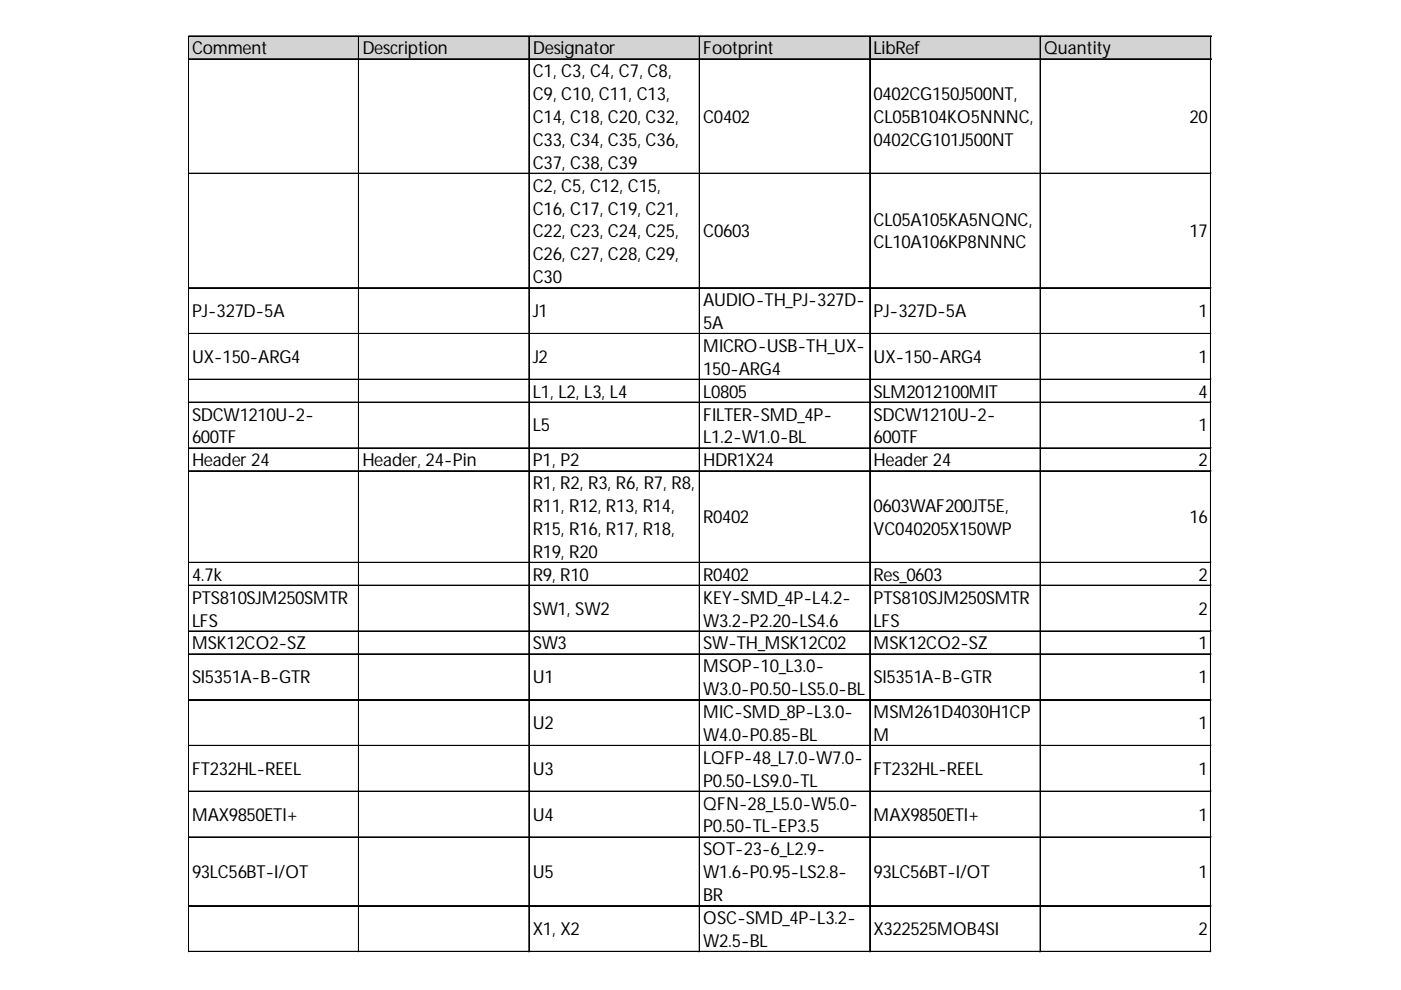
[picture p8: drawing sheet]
<svg xmlns="http://www.w3.org/2000/svg" width="297mm" height="210mm" viewBox="0 0 297 210" stroke-linecap="round" stroke-linejoin="round" font-family="sans-serif">
<defs><g id="words">
<g font-size="3.8">
<text x="40.7" y="11.5">Comment</text>
<text x="76.8" y="11.5">Description</text>
<text x="113" y="11.5">Designator</text>
<text x="149.1" y="11.5">Footprint</text>
<text x="185.2" y="11.5">LibRef</text>
<text x="221.4" y="11.5">Quantity</text>
<text x="113" y="16.4">C1, C3, C4, C7, C8,</text>
<text x="113" y="21.2">C9, C10, C11, C13,</text>
<text x="185.2" y="21.2">0402CG150J500NT,</text>
<text x="113" y="26.1">C14, C18, C20, C32,</text>
<text x="149.1" y="26.1">C0402</text>
<text x="185.2" y="26.1">CL05B104KO5NNNC,</text>
<text x="252.2" y="26.1">20</text>
<text x="113" y="30.9">C33, C34, C35, C36,</text>
<text x="113" y="35.8">C37, C38, C39</text>
<text x="185.2" y="30.9">0402CG101J500NT</text>
<text x="113" y="40.6">C2, C5, C12, C15,</text>
<text x="113" y="45.5">C16, C17, C19, C21,</text>
<text x="185.2" y="47.8">CL05A105KA5NQNC,</text>
<text x="113" y="50.3">C22, C23, C24, C25,</text>
<text x="149.1" y="50.3">C0603</text>
<text x="185.2" y="52.7">CL10A106KP8NNNC</text>
<text x="252.2" y="50.3">17</text>
<text x="113" y="55.2">C26, C27, C28, C29,</text>
<text x="113" y="60">C30</text>
<text x="149.1" y="64.9">AUDIO-TH_PJ-327D-</text>
<text x="40.7" y="67.2">PJ-327D-5A</text>
<text x="113" y="67.2">J1</text>
<text x="149.1" y="69.8">5A</text>
<text x="185.2" y="67.2">PJ-327D-5A</text>
<text x="254.1" y="67.2">1</text>
<text x="40.7" y="76.9">UX-150-ARG4</text>
<text x="113" y="76.9">J2</text>
<text x="149.1" y="74.6">MICRO-USB-TH_UX-</text>
<text x="185.2" y="76.9">UX-150-ARG4</text>
<text x="254.1" y="76.9">1</text>
<text x="149.1" y="79.5">150-ARG4</text>
<text x="40.7" y="89.2">SDCW1210U-2-</text>
<text x="113" y="84.3">L1, L2, L3, L4</text>
<text x="149.1" y="84.3">L0805</text>
<text x="149.1" y="89.2">FILTER-SMD_4P-</text>
<text x="185.2" y="84.3">SLM2012100MIT</text>
<text x="185.2" y="89.2">SDCW1210U-2-</text>
<text x="254.1" y="84.3">4</text>
<text x="40.7" y="94">600TF</text>
<text x="113" y="91.5">L5</text>
<text x="149.1" y="94">L1.2-W1.0-BL</text>
<text x="185.2" y="94">600TF</text>
<text x="254.1" y="91.5">1</text>
<text x="40.7" y="98.9">Header 24</text>
<text x="76.8" y="98.9">Header, 24-Pin</text>
<text x="113" y="98.9">P1, P2</text>
<text x="149.1" y="98.9">HDR1X24</text>
<text x="185.2" y="98.9">Header 24</text>
<text x="254.1" y="98.9">2</text>
<text x="113" y="103.7">R1, R2, R3, R6, R7, R8,</text>
<text x="113" y="108.6">R11, R12, R13, R14,</text>
<text x="113" y="113.4">R15, R16, R17, R18,</text>
<text x="149.1" y="110.9">R0402</text>
<text x="185.2" y="108.6">0603WAF200JT5E,</text>
<text x="185.2" y="113.4">VC040205X150WP</text>
<text x="252.2" y="110.9">16</text>
<text x="113" y="118.3">R19, R20</text>
<text x="40.7" y="123.1">4.7k</text>
<text x="113" y="123.1">R9, R10</text>
<text x="149.1" y="123.1">R0402</text>
<text x="185.2" y="123.1">Res_0603</text>
<text x="254.1" y="123.1">2</text>
<text x="40.7" y="128">PTS810SJM250SMTR</text>
<text x="113" y="130.3">SW1, SW2</text>
<text x="149.1" y="128">KEY-SMD_4P-L4.2-</text>
<text x="185.2" y="128">PTS810SJM250SMTR</text>
<text x="254.1" y="130.3">2</text>
<text x="40.7" y="132.8">LFS</text>
<text x="40.7" y="137.7">MSK12CO2-SZ</text>
<text x="113" y="137.7">SW3</text>
<text x="149.1" y="132.8">W3.2-P2.20-LS4.6</text>
<text x="149.1" y="137.7">SW-TH_MSK12C02</text>
<text x="185.2" y="132.8">LFS</text>
<text x="185.2" y="137.7">MSK12CO2-SZ</text>
<text x="254.1" y="137.7">1</text>
<text x="149.1" y="142.5">MSOP-10_L3.0-</text>
<text x="40.7" y="144.9">SI5351A-B-GTR</text>
<text x="113" y="144.9">U1</text>
<text x="149.1" y="147.4">W3.0-P0.50-LS5.0-BL</text>
<text x="185.2" y="144.9">SI5351A-B-GTR</text>
<text x="254.1" y="144.9">1</text>
<text x="113" y="154.6">U2</text>
<text x="149.1" y="152.2">MIC-SMD_8P-L3.0-</text>
<text x="185.2" y="152.2">MSM261D4030H1CP</text>
<text x="254.1" y="154.6">1</text>
<text x="149.1" y="157.1">W4.0-P0.85-BL</text>
<text x="149.1" y="161.9">LQFP-48_L7.0-W7.0-</text>
<text x="185.2" y="157.1">M</text>
<text x="40.7" y="164.3">FT232HL-REEL</text>
<text x="113" y="164.3">U3</text>
<text x="149.1" y="166.8">P0.50-LS9.0-TL</text>
<text x="185.2" y="164.3">FT232HL-REEL</text>
<text x="254.1" y="164.3">1</text>
<text x="40.7" y="174">MAX9850ETI+</text>
<text x="113" y="174">U4</text>
<text x="149.1" y="171.7">QFN-28_L5.0-W5.0-</text>
<text x="185.2" y="174">MAX9850ETI+</text>
<text x="254.1" y="174">1</text>
<text x="149.1" y="176.5">P0.50-TL-EP3.5</text>
<text x="149.1" y="181.4">SOT-23-6_L2.9-</text>
<text x="40.7" y="186.2">93LC56BT-I/OT</text>
<text x="113" y="186.2">U5</text>
<text x="149.1" y="186.2">W1.6-P0.95-LS2.8-</text>
<text x="149.1" y="191.1">BR</text>
<text x="185.2" y="186.2">93LC56BT-I/OT</text>
<text x="254.1" y="186.2">1</text>
<text x="149.1" y="195.9">OSC-SMD_4P-L3.2-</text>
<text x="113" y="198.2">X1, X2</text>
<text x="149.1" y="200.8">W2.5-BL</text>
<text x="185.2" y="198.2">X322525MOB4SI</text>
<text x="254.1" y="198.2">2</text>
</g>
</g></defs>
<path d="M40 7.8h216.9v4.9h-216.9z" fill="#d3d3d3"/>
<g fill="none" stroke="#000" stroke-width=".21">
<path d="M39.9 7.6v194.3M40 7.6v194.3M40.1 7.6h216.8M40.1 7.7h216.8M40.1 12.5h216.8M40.1 12.6h216.8M76 7.8v194.1M76.1 7.8v194.1M112.1 7.8v194.1M112.2 7.8v194.1M148.3 7.8v194.1M148.4 7.8v194.1"/>
<path d="M184.4 7.8v194.1M184.5 7.8v194.1M220.5 7.8v194.1M220.6 7.8v194.1M256.6 7.8v194.1M256.7 7.8v194.1M40.1 36.7h216.8M40.1 36.8h216.8M40.1 61h216.8M40.1 61.1h216.8M40.1 70.7h216.8M40.1 70.8h216.8"/>
<path d="M40.1 80.4h216.8M40.1 80.5h216.8M40.1 85.2h216.8M40.1 85.3h216.8M40.1 94.9h216.8M40.1 95.1h216.8M40.1 99.8h216.8M40.1 99.9h216.8M40.1 119.2h216.8M40.1 119.3h216.8M40.1 124.1h216.8M40.1 124.2h216.8"/>
<path d="M40.1 133.8h216.8M40.1 133.9h216.8M40.1 138.6h216.8M40.1 138.7h216.8M40.1 148.3h216.8M40.1 148.4h216.8M40.1 158h216.8M40.1 158.1h216.8M40.1 167.7h216.8M40.1 167.8h216.8M40.1 177.4h216.8M40.1 177.5h216.8"/>
<path d="M40.1 192h216.8M40.1 192.1h216.8M40.1 201.7h216.8M40.1 201.8h216.8"/>
</g>
<path d="M39.9 201.9v.1" fill="none" stroke="#d4d4d4" stroke-width=".21"/>
<path d="M39.9 201.9l.2 .1z" fill="#d4d4d4"/>
<path d="M76 201.9v.1" fill="none" stroke="#d4d4d4" stroke-width=".21"/>
<path d="M76 201.9l.2 .1z" fill="#d4d4d4"/>
<path d="M112.1 201.9v.1" fill="none" stroke="#d4d4d4" stroke-width=".21"/>
<path d="M112.1 201.9l.2 .1z" fill="#d4d4d4"/>
<path d="M148.3 201.9v.1" fill="none" stroke="#d4d4d4" stroke-width=".21"/>
<path d="M148.3 201.9l.2 .1z" fill="#d4d4d4"/>
<path d="M184.4 201.9v.1" fill="none" stroke="#d4d4d4" stroke-width=".21"/>
<path d="M184.4 201.9l.2 .1z" fill="#d4d4d4"/>
<path d="M220.5 201.9v.1" fill="none" stroke="#d4d4d4" stroke-width=".21"/>
<path d="M220.5 201.9l.2 .1z" fill="#d4d4d4"/>
<path d="M256.6 201.9v.1" fill="none" stroke="#d4d4d4" stroke-width=".21"/>
<path d="M256.6 201.9l.3 .1z" fill="#d4d4d4"/>
<path d="M256.9 36.7h.1" fill="none" stroke="#d4d4d4" stroke-width=".21"/>
<path d="M256.9 36.7v.2z" fill="#d4d4d4"/>
<path d="M256.9 61h.1" fill="none" stroke="#d4d4d4" stroke-width=".21"/>
<path d="M256.9 61v.2z" fill="#d4d4d4"/>
<path d="M256.9 70.7h.1" fill="none" stroke="#d4d4d4" stroke-width=".21"/>
<path d="M256.9 70.7v.2z" fill="#d4d4d4"/>
<path d="M256.9 80.4h.1" fill="none" stroke="#d4d4d4" stroke-width=".21"/>
<path d="M256.9 80.4v.2z" fill="#d4d4d4"/>
<path d="M256.9 85.2h.1" fill="none" stroke="#d4d4d4" stroke-width=".21"/>
<path d="M256.9 85.2v.3z" fill="#d4d4d4"/>
<path d="M256.9 94.9h.1" fill="none" stroke="#d4d4d4" stroke-width=".21"/>
<path d="M256.9 94.9v.3z" fill="#d4d4d4"/>
<path d="M256.9 99.8h.1" fill="none" stroke="#d4d4d4" stroke-width=".21"/>
<path d="M256.9 99.8v.2z" fill="#d4d4d4"/>
<path d="M256.9 119.2h.1" fill="none" stroke="#d4d4d4" stroke-width=".21"/>
<path d="M256.9 119.2v.2z" fill="#d4d4d4"/>
<path d="M256.9 124.1h.1" fill="none" stroke="#d4d4d4" stroke-width=".21"/>
<path d="M256.9 124.1v.2z" fill="#d4d4d4"/>
<path d="M256.9 133.8h.1" fill="none" stroke="#d4d4d4" stroke-width=".21"/>
<path d="M256.9 133.8v.2z" fill="#d4d4d4"/>
<path d="M256.9 138.6h.1" fill="none" stroke="#d4d4d4" stroke-width=".21"/>
<path d="M256.9 138.6v.2z" fill="#d4d4d4"/>
<path d="M256.9 148.3h.1" fill="none" stroke="#d4d4d4" stroke-width=".21"/>
<path d="M256.9 148.3v.2z" fill="#d4d4d4"/>
<path d="M256.9 158h.1" fill="none" stroke="#d4d4d4" stroke-width=".21"/>
<path d="M256.9 158v.2z" fill="#d4d4d4"/>
<path d="M256.9 167.7h.1" fill="none" stroke="#d4d4d4" stroke-width=".21"/>
<path d="M256.9 167.7v.2z" fill="#d4d4d4"/>
<path d="M256.9 177.4h.1" fill="none" stroke="#d4d4d4" stroke-width=".21"/>
<path d="M256.9 177.4v.2z" fill="#d4d4d4"/>
<path d="M256.9 192h.1" fill="none" stroke="#d4d4d4" stroke-width=".21"/>
<path d="M256.9 192v.2z" fill="#d4d4d4"/>
<path d="M256.9 201.7h.1" fill="none" stroke="#d4d4d4" stroke-width=".21"/>
<path d="M256.9 201.7v.2z" fill="#d4d4d4"/>
<use href="#words"/>
</svg>
